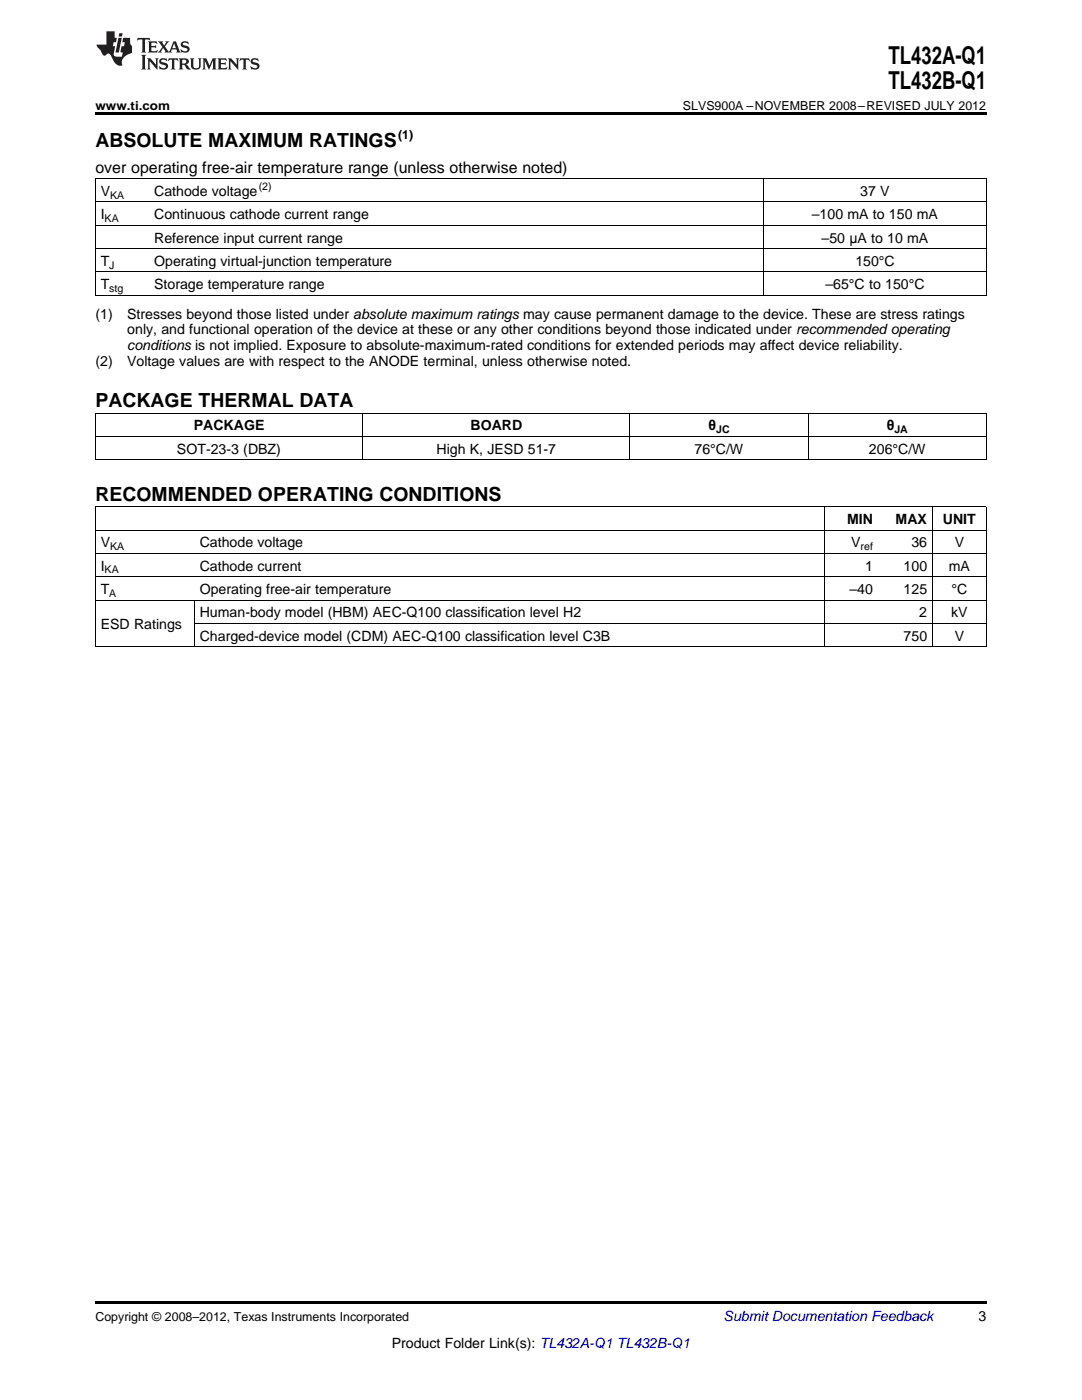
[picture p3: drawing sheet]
<svg xmlns="http://www.w3.org/2000/svg" width="216mm" height="279mm" viewBox="0 0 216 279" stroke-linecap="round" stroke-linejoin="round" font-family="sans-serif">
<defs><g id="words">
<g font-size="4.9">
<text x="177.3" y="12.8">TL432A-Q1</text>
<text x="177.3" y="17.8">TL432B-Q1</text>
</g>
<g font-size="3.9">
<text x="19" y="29.3">ABSOLUTE MAXIMUM RATINGS</text>
<text x="19" y="81.2">PACKAGE THERMAL DATA</text>
<text x="19" y="99.9">RECOMMENDED OPERATING CONDITIONS</text>
</g>
<text font-size="3.2" x="19" y="34.4">over operating free-air temperature range (unless otherwise noted)</text>
<g font-size="2.8">
<text x="20.1" y="39.1">V</text>
<text x="30.8" y="39.1">Cathode voltage</text>
<text x="171.7" y="39.1">37 V</text>
<text x="20.1" y="43.7">I</text>
<text x="30.8" y="43.7">Continuous cathode current range</text>
<text x="162" y="43.7">–100 mA to 150 mA</text>
<text x="20.1" y="53.1">T</text>
<text x="30.8" y="48.4">Reference input current range</text>
<text x="30.8" y="53.1">Operating virtual-junction temperature</text>
<text x="163.9" y="48.4">–50 μA to 10 mA</text>
<text x="170.7" y="53.1">150°C</text>
<text x="20.1" y="57.7">T</text>
<text x="30.8" y="57.7">Storage temperature range</text>
<text x="164.7" y="57.7">–65°C to 150°C</text>
<text x="19" y="63.6">(1)</text>
<text x="25.4" y="63.6">Stresses beyond those listed under absolute maximum ratings may cause permanent damage to the device. These are stress ratings</text>
<text x="25.4" y="66.7">only, and functional operation of the device at these or any other conditions beyond those indicated under recommended operating</text>
<text x="25.4" y="69.9">conditions is not implied. Exposure to absolute-maximum-rated conditions for extended periods may affect device reliability.</text>
<text x="19" y="73.1">(2)</text>
<text x="25.4" y="73.1">Voltage values are with respect to the ANODE terminal, unless otherwise noted.</text>
<text x="38.7" y="85.9">PACKAGE</text>
<text x="93.9" y="85.9">BOARD</text>
<text x="141.4" y="85.9">θ</text>
<text x="177" y="85.9">θ</text>
<text x="35.3" y="90.5">SOT-23-3 (DBZ)</text>
<text x="87.1" y="90.5">High K, JESD 51-7</text>
<text x="138.6" y="90.5">76°C/W</text>
<text x="173.4" y="90.5">206°C/W</text>
<text x="169" y="104.6">MIN</text>
<text x="178.7" y="104.6">MAX</text>
<text x="188.1" y="104.6">UNIT</text>
<text x="20.1" y="109.2">V</text>
<text x="20.1" y="113.9">I</text>
<text x="39.9" y="109.2">Cathode voltage</text>
<text x="39.9" y="113.9">Cathode current</text>
<text x="169.9" y="109.2">V</text>
<text x="172.6" y="113.9">1</text>
<text x="180.3" y="113.9">100</text>
<text x="181.9" y="109.2">36</text>
<text x="189.3" y="113.9">mA</text>
<text x="190.5" y="109.2">V</text>
<text x="20.1" y="118.5">T</text>
<text x="39.9" y="118.5">Operating free-air temperature</text>
<text x="169.5" y="118.5">–40</text>
<text x="180.3" y="118.5">125</text>
<text x="189.8" y="118.5">°C</text>
<text x="20.1" y="125.5">ESD Ratings</text>
<text x="39.9" y="123.2">Human-body model (HBM) AEC-Q100 classification level H2</text>
<text x="183.4" y="123.2">2</text>
<text x="189.8" y="123.2">kV</text>
<text x="39.9" y="127.8">Charged-device model (CDM) AEC-Q100 classification level C3B</text>
<text x="180.3" y="127.8">750</text>
<text x="190.5" y="127.8">V</text>
<text x="195.3" y="263.6">3</text>
<text x="78.2" y="269">Product Folder Link(s): TL432A-Q1 TL432B-Q1</text>
</g>
<text font-size="2.8" fill="#0000c8" x="144.4" y="263.6">Submit Documentation Feedback</text>
<g font-size="2.5">
<text x="19" y="21.9">www.ti.com</text>
<text x="136.3" y="21.9">SLVS900A –NOVEMBER 2008–REVISED JULY 2012</text>
<text x="79.4" y="27.7">(1)</text>
<text x="19" y="263.6">Copyright © 2008–2012, Texas Instruments Incorporated</text>
</g>
<g font-size="2.1">
<text x="22" y="39.7">KA</text>
<text x="51.6" y="38">(2)</text>
<text x="20.9" y="44.3">KA</text>
<text x="21.8" y="53.6">J</text>
<text x="21.8" y="58.3">stg</text>
<text x="142.9" y="86.4">JC</text>
<text x="178.5" y="86.4">JA</text>
<text x="22" y="109.8">KA</text>
<text x="171.7" y="109.8">ref</text>
<text x="20.9" y="114.4">KA</text>
<text x="21.8" y="119.1">A</text>
</g>
</g></defs>
<g fill="#231f20">
<path d="M27.5 7.6l-.1 .5 .4-.2h.6v.1v2.1l-.2 .4h1l-.3-.4v-2.1l.1-.1h.5l.5 .2-.2-.5zM29.5 8.3l.2 .3v1.5l-.2 .4h1.8l.2-.6a1.04 1.04 0 0 1-1.3 .2v-.7h.6l.3 .2v-.6l-.3 .2h-.6v-.6l.8-.1 .4 .3-.2-.5zM31.5 8.3l.9 1.1-.9 1.1h.8l-.2-.2 .5-.7 .4 .7-.2 .2h1.5l-.1-.2 .1-.4h.9l.1 .4-.2 .2h1l-.3-.3-.7-1.9h-.5l-.9 2-.8-1 .9-1h-.8l.1 .3-.3 .5-.4-.6 .2-.2zM34.7 8.6l.4 1h-.7zM36.3 8.4a.63 .63 0 0 0-.2 .7 .63 .63 0 0 0 .6 .4l.6 .2 .1 .2a.75 .75 0 0 1-.7 .4 .75 .75 0 0 1-.6-.5l.1 .7 .1-.1a1.11 1.11 0 0 0 1.5-.6 1.13 1.13 0 0 0-1.2-.8l-.1-.4a1.04 1.04 0 0 1 1.2 .2l-.2-.5-.1 .1-.5-.2zM28.2 10.9l.2 .4v2.2l-.2 .4h1l-.3-.4v-2.2l.3-.4zM29.3 11.6l.3 .4v1.5l-.3 .4h.8l-.2-.4v-1.3l1.5 1.7v-1.9l.2-.4h-.7l.2 .4v.9l-1.1-1.3zM32 11.8a.62 .62 0 0 0-.2 .7 .62 .62 0 0 0 .6 .4l.6 .1 .1 .3a.76 .76 0 0 1-.7 .3 .76 .76 0 0 1-.6-.4l.1 .7 .1-.1a1.11 1.11 0 0 0 1.5-.6 1.13 1.13 0 0 0-1.2-.8l-.1-.4a1.04 1.04 0 0 1 1.2 .2l-.2-.6-.1 .1-.5-.1zM33.7 11.6l-.2 .6a.61 .61 0 0 1 .8-.3v1.6l-.2 .4h.9l-.2-.4v-1.6a.63 .63 0 0 1 .8 .3l-.2-.6zM35.6 11.6l.3 .4v1.5l-.3 .4h1l-.2-.2v-.8l.5 .2a.76 .76 0 0 0 1.2 .7l-1-1a.58 .58 0 0 0 .6-.5 .58 .58 0 0 0-.5-.6zM36.4 11.9h.1a.45 .45 0 0 1 .5 .1 .45 .45 0 0 1 .1 .5l-.7 .2zM37.9 11.6l.2 .2a2.17 2.17 0 0 0 .3 1.9 .99 .99 0 0 0 1.6-.6v-1.1l.2-.4h-.7l.2 .2a1.92 1.92 0 0 1-.2 1.8 .6 .6 0 0 1-.9-.5v-1.1l.2-.4zM40.4 11.6l.2 .4v1.5l-.2 .4h.7l-.2-.4v-1.4l.8 1.8 .8-1.8v1.4l-.2 .4h.9l-.2-.4v-1.5l.2-.4h-.8l-.6 1.5-.6-1.5zM43.4 11.6l.2 .4v1.5l-.2 .4h1.8l.2-.6a1.04 1.04 0 0 1-1.3 .1v-.6h.5l.4 .2v-.6l-.4 .2h-.5v-.7h.8l.3 .3-.1-.6zM45.5 11.6l.2 .4v1.5l-.2 .4h.7l-.2-.4v-1.3l1.5 1.7v-1.9l.2-.4h-.7l.2 .4v.9l-1.1-1.3zM47.9 11.6l-.1 .6a.61 .61 0 0 1 .8-.3v1.6l-.3 .4h1l-.3-.4 .1-1.6a.63 .63 0 0 1 .7 .3l-.1-.6zM50.2 11.8a.62 .62 0 0 0-.2 .7 .62 .62 0 0 0 .6 .4l.6 .1 .2 .3a.76 .76 0 0 1-.8 .3 .76 .76 0 0 1-.6-.4l.1 .7 .2-.1a1.11 1.11 0 0 0 1.5-.6 1.13 1.13 0 0 0-1.3-.8l-.1-.4a1.04 1.04 0 0 1 1.2 .2l-.1-.6-.2 .1-.5-.1z"/>
<path d="M21.2 6.3v2.6h-1.9l.1 .4 .7 .9a.91 .91 0 0 0 1 .8 .56 .56 0 0 1 .5-.3 .56 .56 0 0 1 .5 .3l.4 .8a1.53 1.53 0 0 0 1.9 1.2 1.54 1.54 0 0 1 1-2.1l.9-.3v-1.4a1.52 1.52 0 0 1-.3-1.6h-1.4l-.2 .8h.5l-.2 .8h-.4l-.2 1v.2l.4 .1-.2 .8a1.93 1.93 0 0 1-1.6-.3l.3-1.8h-.5l.2-.8h.4l.2-.8h-.4v-1.3zM23.6 7.6l-.6 2.9h.7l.6-2.9zM23.8 6.6l-.1 .7h.6l.2-.7z"/>
</g>
<path d="M19 22.5h177.8v.5h-177.8zM19 259.7h177.8v.5h-177.8z" fill="#000"/>
<g fill="none" stroke="#000" stroke-width=".2">
<path d="M19 35.6h177.8M19.1 35.7v23.3M152.3 35.7v23.3M196.8 35.7v23.3M19 58.9h177.8M19 54.3h177.8M19 49.6h177.8M19 45h177.8M19 40.3h177.8M19 91.7h177.8M19 87.1h177.8M19 82.4h177.8"/>
<path d="M19.1 82.5v9.3M72.3 82.5v9.3M125.7 82.5v9.3M161.2 82.5v9.3M196.8 82.5v9.3M19 119.8h177.8M19 115.1h177.8M19 110.4h177.8M19 105.8h177.8M19 101.1h177.8M19.1 101.2v27.9M38.8 119.8v9.3"/>
<path d="M164.4 101.2v27.9M186 101.2v27.9M196.8 101.2v27.9M19 129.1h177.8M38.8 124.4h158"/>
</g>
<use href="#words"/>
</svg>
